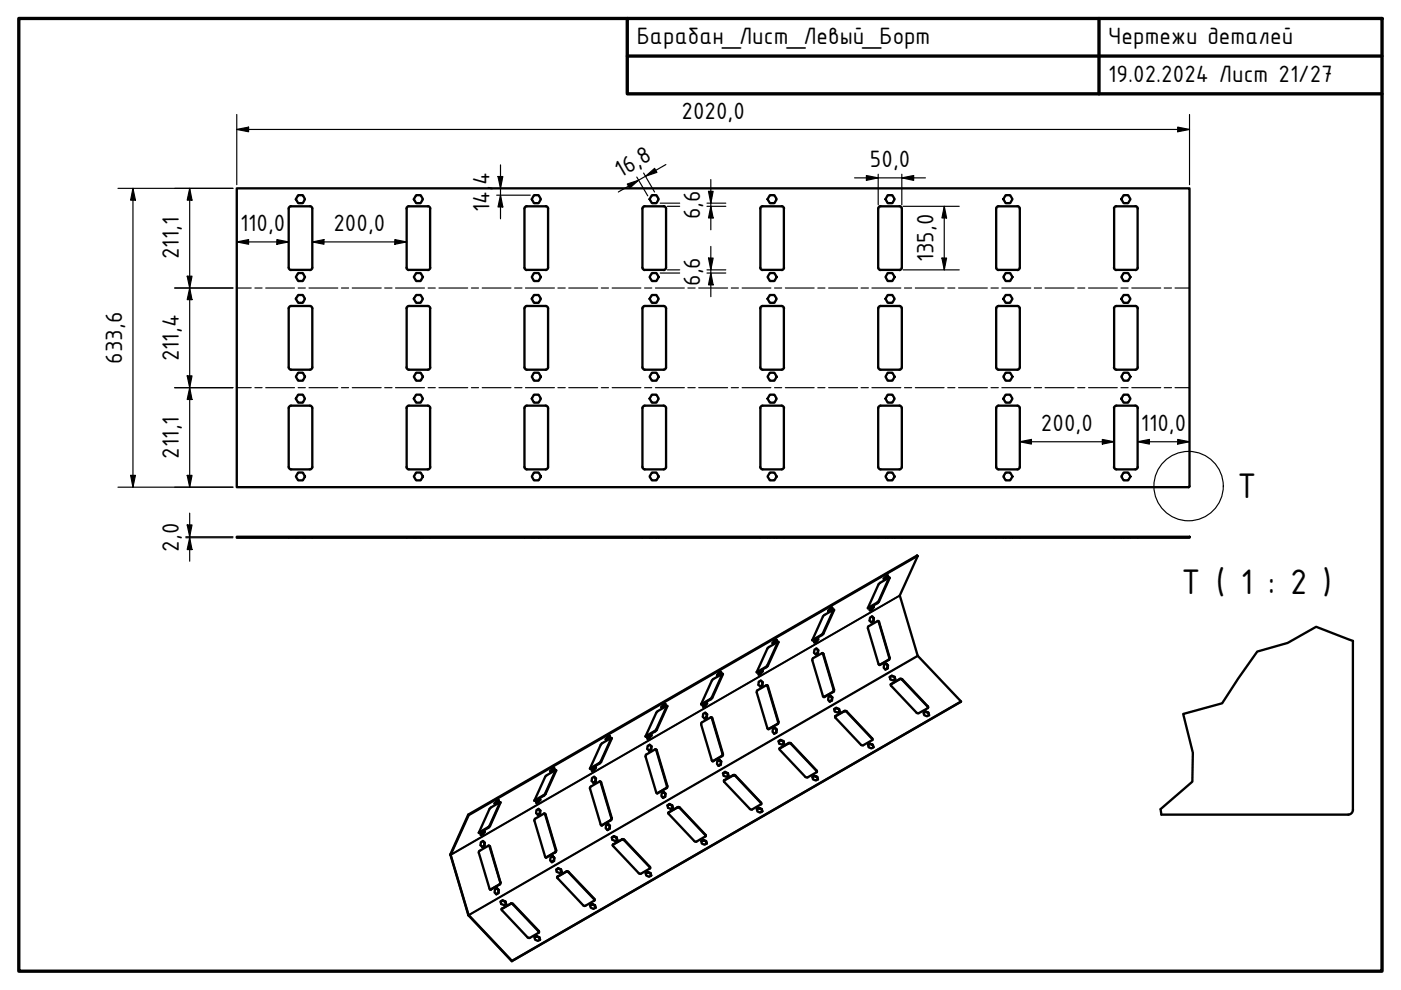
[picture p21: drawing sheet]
<svg xmlns="http://www.w3.org/2000/svg" width="297mm" height="210mm" viewBox="0 0 297 210" stroke-linecap="round" stroke-linejoin="round" font-family="sans-serif">
<defs><g id="words">
<g font-size="8.1">
<text x="262.3" y="105.7">T</text>
<text x="250.4" y="125.9">T ( 1 : 2 )</text>
</g>
<g font-size="5.4">
<text x="135" y="9.3">Барабан_Лист_Левый_Борт</text>
<text x="235" y="9.4">Чертежи деталей</text>
<text x="235" y="17.4">19.02.2024 Лист 21/27</text>
<text x="144.5" y="25.2">2020,0</text>
<text x="184.4" y="35.4">50,0</text>
<text x="103.8" y="39.2" transform="rotate(-90 103.8 39.2)">4</text>
<text x="131.6" y="37.8" transform="rotate(-30 131.6 37.8)">16,8</text>
<text x="103.8" y="44.9" transform="rotate(-90 103.8 44.9)">14,</text>
<text x="148.4" y="46.5" transform="rotate(-90 148.4 46.5)">6,6</text>
<text x="50.9" y="49">110,0</text>
<text x="70.7" y="49">200,0</text>
<text x="37.9" y="55" transform="rotate(-90 37.9 55)">211,1</text>
<text x="197.9" y="55.6" transform="rotate(-90 197.9 55.6)">135,0</text>
<text x="148.4" y="60.6" transform="rotate(-90 148.4 60.6)">6,6</text>
<text x="25.9" y="77.1" transform="rotate(-90 25.9 77.1)">633,6</text>
<text x="37.9" y="76.6" transform="rotate(-90 37.9 76.6)">211,4</text>
<text x="220.7" y="91.4">200,0</text>
<text x="241.9" y="91.4">110,0</text>
<text x="37.9" y="97.2" transform="rotate(-90 37.9 97.2)">211,1</text>
<text x="37.9" y="117" transform="rotate(-90 37.9 117)">2,0</text>
</g>
</g></defs>
<!-- layer: Bend Centerline (ISO) -->
<g fill="none" stroke="#000" stroke-width=".25">
<path d="M50.2 61.1h3.1M54 61.1h1.6M56.3 61.1h6.1M63.2 61.1h1.5M65.5 61.1h6.1M72.4 61.1h1.5M74.7 61.1h6.1M81.6 61.1h1.5M83.9 61.1h6.1M90.8 61.1h1.5M93.1 61.1h6.1M99.9 61.1h1.6"/>
<path d="M102.2 61.1h6.1M109.1 61.1h1.6M111.4 61.1h6.1M118.3 61.1h1.5M120.6 61.1h6.1M127.5 61.1h1.5M129.8 61.1h6.1M136.7 61.1h1.5M139 61.1h6.1M145.8 61.1h1.6M148.1 61.1h6.2M155 61.1h1.6"/>
<path d="M157.3 61.1h6.1M164.2 61.1h1.5M166.5 61.1h6.1M173.4 61.1h1.5M175.7 61.1h6.1M182.6 61.1h1.5M184.9 61.1h6.1M191.8 61.1h1.5M194.1 61.1h6.1M200.9 61.1h1.6M203.2 61.1h6.1M210.1 61.1h1.6"/>
<path d="M212.4 61.1h6.1M219.3 61.1h1.5M221.6 61.1h6.1M228.5 61.1h1.5M230.8 61.1h6.1M237.7 61.1h1.5M240 61.1h6.1M246.8 61.1h1.6M249.1 61.1h3.1M50.2 82.2h3.1M54 82.2h1.6M56.3 82.2h6.1"/>
<path d="M63.2 82.2h1.5M65.5 82.2h6.1M72.4 82.2h1.5M74.7 82.2h6.1M81.6 82.2h1.5M83.9 82.2h6.1M90.8 82.2h1.5M93.1 82.2h6.1M99.9 82.2h1.6M102.2 82.2h6.1M109.1 82.2h1.6M111.4 82.2h6.1"/>
<path d="M118.3 82.2h1.5M120.6 82.2h6.1M127.5 82.2h1.5M129.8 82.2h6.1M136.7 82.2h1.5M139 82.2h6.1M145.8 82.2h1.6M148.1 82.2h6.2M155 82.2h1.6M157.3 82.2h6.1M164.2 82.2h1.5M166.5 82.2h6.1"/>
<path d="M173.4 82.2h1.5M175.7 82.2h6.1M182.6 82.2h1.5M184.9 82.2h6.1M191.8 82.2h1.5M194.1 82.2h6.1M200.9 82.2h1.6M203.2 82.2h6.1M210.1 82.2h1.6M212.4 82.2h6.1M219.3 82.2h1.5M221.6 82.2h6.1"/>
<path d="M228.5 82.2h1.5M230.8 82.2h6.1M237.7 82.2h1.5M240 82.2h6.1M246.8 82.2h1.6M249.1 82.2h3.1"/>
</g>
<!-- layer: Visible (ISO) -->
<g fill="none" stroke="#000" stroke-width=".49">
<path d="M50.2 39.9h202v63.2l-.2 .2h-201.8zM61.2 56.7l.1 .3 .4 .3 4-.1M61.2 44.2v12.5M63.2 57.9h1l.5 .8-.5 .9h-1l-.5-.9zM63.2 41.4h1l.5 .8-.5 .9h-1l-.5-.9zM65.7 43.7h-4l-.4 .3-.1 .2M65.7 43.7l.3 .1 .2 .4M66.2 44.2v12.5M66.2 56.7l-.2 .5-.3 .1M86.2 56.7l.2 .5h.3l4 .1 .3-.1 .2-.5M86.2 44.2l.1-.2 .4-.3h4l.3 .1 .2 .4M86.2 44.2v12.5"/>
<path d="M88.2 57.9h1l.5 .8-.5 .9h-1l-.5-.9zM88.2 41.4h1l.5 .8-.5 .9h-1l-.5-.9zM91.2 44.2v12.5M111.2 44.2v12.5M111.2 56.7l.2 .5h.3l4 .1 .3-.1 .2-.5M111.2 44.2l.1-.2 .4-.3h4l.3 .1 .2 .4M113.2 57.9h1l.5 .8-.5 .9h-1l-.5-.9zM113.2 41.4h1l.5 .8-.5 .9h-1l-.5-.9zM116.2 44.2v12.5M136.2 56.7l.3 .5 .2 .1 4-.1M136.2 44.2v12.5M138.2 57.9h1l.5 .8-.5 .9h-1l-.5-.9z"/>
<path d="M138.2 41.4h1l.5 .8-.5 .9h-1l-.5-.9zM140.7 43.7h-4l-.4 .3-.1 .2M140.7 43.7l.3 .1 .2 .4M141.2 56.7l-.2 .5-.3 .1M141.2 44.2v12.5M161.2 56.7l.2 .5h.3l4 .1 .3-.1 .2-.5M161.2 44.2l.1-.2 .4-.3h4l.3 .1 .2 .4M161.2 44.2v12.5M163.2 57.9h1l.5 .8-.5 .9h-1l-.5-.9zM163.2 41.4h1l.5 .8-.5 .9h-1l-.5-.9zM166.2 44.2v12.5M186.2 44.2v12.5"/>
<path d="M186.2 56.7l.2 .5h.3l4 .1 .3-.1 .2-.5M186.2 44.2l.1-.2 .4-.3h4l.3 .1 .2 .4M188.2 57.9h1l.5 .8-.5 .9h-1l-.5-.9zM188.2 41.4h1l.5 .8-.5 .9h-1l-.5-.9zM191.2 44.2v12.5M211.2 44.2v12.5M211.2 56.7l.3 .5 .2 .1 4-.1M213.2 57.9h1l.5 .8-.5 .9h-1l-.5-.9zM213.2 41.4h1l.5 .8-.5 .9h-1l-.5-.9zM215.7 43.7h-4l-.4 .3-.1 .2M215.7 43.7l.4 .3 .1 .2M216.2 56.7l-.2 .5-.3 .1"/>
<path d="M216.2 44.2v12.5M236.2 56.7l.2 .5h.3l4 .1 .3-.1 .2-.5M236.2 44.2l.1-.2 .4-.3h4l.3 .1 .2 .4M236.2 44.2v12.5M238.2 57.9h1l.5 .8-.5 .9h-1l-.5-.9zM238.2 41.4h1l.5 .8-.5 .9h-1l-.5-.9zM241.2 44.2v12.5M61.2 65.4l.1 12.7 .4 .3h4M63.2 79h1l.5 .9-.5 .8h-1l-.5-.8zM63.2 62.5h1l.5 .9-.5 .8h-1l-.5-.8zM65.7 64.9h-4l-.4 .2-.1 .3M65.7 64.9h.3l.2 .5"/>
<path d="M66.2 65.4v12.5l-.2 .4-.3 .1M86.2 77.9l.2 .4 .3 .1h4l.3-.1 .2-.4M86.2 65.4l.1-.3 .4-.2h4h.3l.2 .5M86.2 65.4v12.5M88.2 79h1l.5 .9-.5 .8h-1l-.5-.8zM88.2 62.5h1l.5 .9-.5 .8h-1l-.5-.8zM91.2 65.4v12.5M111.2 65.4v12.5l.1 .2 .4 .3h4l.4-.3 .1-12.7M111.2 65.4l.1-.3 .4-.2h4l.4 .2 .1 .3M113.2 79h1l.5 .9-.5 .8h-1l-.5-.8zM113.2 62.5h1l.5 .9-.5 .8h-1l-.5-.8zM136.2 65.4l.1 12.7 .4 .3h4"/>
<path d="M138.2 79h1l.5 .9-.5 .8h-1l-.5-.8zM138.2 62.5h1l.5 .9-.5 .8h-1l-.5-.8zM140.7 64.9h-4l-.4 .2-.1 .3M140.7 64.9h.3l.2 .5M141.2 65.4v12.5l-.2 .4-.3 .1M161.2 77.9l.2 .4 .3 .1h4l.3-.1 .2-.4M161.2 65.4l.1-.3 .4-.2h4h.3l.2 .5M161.2 65.4v12.5M163.2 79h1l.5 .9-.5 .8h-1l-.5-.8zM163.2 62.5h1l.5 .9-.5 .8h-1l-.5-.8zM166.2 65.4v12.5M186.2 65.4v12.5l.1 .2 .4 .3h4l.4-.3 .1-12.7"/>
<path d="M186.2 65.4l.1-.3 .4-.2h4l.4 .2 .1 .3M188.2 79h1l.5 .9-.5 .8h-1l-.5-.8zM188.2 62.5h1l.5 .9-.5 .8h-1l-.5-.8zM211.2 65.4l.1 12.7 .4 .3h4M213.2 79h1l.5 .9-.5 .8h-1l-.5-.8zM213.2 62.5h1l.5 .9-.5 .8h-1l-.5-.8zM215.7 64.9h-4l-.4 .2-.1 .3M215.7 64.9l.4 .2 .1 .3M216.2 65.4v12.5l-.2 .4-.3 .1M236.2 77.9l.2 .4 .3 .1h4l.3-.1 .2-.4M236.2 65.4l.1-.3 .4-.2h4h.3l.2 .5M236.2 65.4v12.5"/>
<path d="M238.2 79h1l.5 .9-.5 .8h-1l-.5-.8zM238.2 62.5h1l.5 .9-.5 .8h-1l-.5-.8zM241.2 65.4v12.5M61.2 86.5l.1 12.8 .4 .2h4M63.2 83.7h1l.5 .8-.5 .9h-1l-.5-.9zM65.7 86h-4l-.4 .3-.1 .2M65.7 86l.3 .1 .2 .4M66.2 86.5v12.5l-.2 .4-.3 .1M86.2 99l.2 .4 .3 .1h4l.3-.1 .2-.4M86.2 86.5l.1-.2 .4-.3h4l.3 .1 .2 .4M86.2 86.5v12.5M88.2 83.7h1l.5 .8-.5 .9h-1l-.5-.9z"/>
<path d="M91.2 86.5v12.5M111.2 86.5l.1 12.8 .4 .2h4l.3-.1 .2-.4v-12.5M111.2 86.5l.1-.2 .4-.3h4l.4 .3 .1 .2M113.2 83.7h1l.5 .8-.5 .9h-1l-.5-.9zM136.2 86.5l.1 12.8 .4 .2h4M138.2 83.7h1l.5 .8-.5 .9h-1l-.5-.9zM140.7 86h-4l-.4 .3-.1 .2M140.7 86l.3 .1 .2 .4M141.2 86.5v12.5l-.2 .4-.3 .1M161.2 99l.2 .4 .3 .1h4l.3-.1 .2-.4M161.2 86.5l.1-.2 .4-.3h4l.3 .1 .2 .4M161.2 86.5v12.5"/>
<path d="M163.2 83.7h1l.5 .8-.5 .9h-1l-.5-.9zM166.2 86.5v12.5M186.2 86.5l.1 12.8 .4 .2h4l.3-.1 .2-.4v-12.5M186.2 86.5l.1-.2 .4-.3h4l.4 .3 .1 .2M188.2 83.7h1l.5 .8-.5 .9h-1l-.5-.9zM211.2 86.5l.1 12.8 .4 .2h4M213.2 83.7h1l.5 .8-.5 .9h-1l-.5-.9zM215.7 86h-4l-.4 .3-.1 .2M215.7 86l.4 .3 .1 .2M216.2 86.5v12.5l-.2 .4-.3 .1M236.2 99l.2 .4 .3 .1h4l.3-.1 .2-.4M236.2 86.5l.1-.2 .4-.3h4l.3 .1 .2 .4"/>
<path d="M236.2 86.5v12.5M238.2 83.7h1l.5 .8-.5 .9h-1l-.5-.9zM241.2 86.5v12.5M50.2 113.8h202v.2h-202zM63.2 100.2h1l.5 .8-.5 .8h-1l-.5-.8zM88.2 100.2h1l.5 .8-.5 .8h-1l-.5-.8zM113.2 100.2h1l.5 .8-.5 .8h-1l-.5-.8zM138.2 100.2h1l.5 .8-.5 .8h-1l-.5-.8zM163.2 100.2h1l.5 .8-.5 .8h-1l-.5-.8zM188.2 100.2h1l.5 .8-.5 .8h-1l-.5-.8zM194.6 117.9l-.2-.1-95.1 54.9-3.8 8.5 3.8 12.9 9.2 9.7 95.2-55-9.1-9.8-3.8-12.7 3.8-8.4-95.2 54.9M213.2 100.2h1l.5 .8-.5 .8h-1l-.5-.8z"/>
<path d="M238.2 100.2h1l.5 .8-.5 .8h-1l-.5-.8zM162.8 137.4l2.3-1.3-2.4 5.2-2.3 1.3zM164.6 135.6v.1M164.6 135.7l-.8 .7M164.6 135.7l.1 .1-.4 .4M164.7 135.8l-.1-.2-.5 .2-.3 .5 .1 .2 .4-.3-.1-.1M165 136.1l-2.3 5-2.3 1.4M172.4 139.6l1.9-1.1 .3 .1 2.2 7.6-.1 .5-2 1.1-.2-.2-2.3-7.6zM173.1 137.5l.4 .4-.1 .6M173.4 138.5l-.5 .2M173.4 135.4l-.4 .5-.4 .3M173.4 135.5l-.4 .1-.4 .5 .1 .2 .4-.3-.1-.1"/>
<path d="M173.4 137.8v.7l-.4 .2-.4-.3 .1-.7 .4-.2 .4 .4M173.5 135.5l-.4 .5M174.3 138.5l2.5 7.8-.2 .4-1.9 1.1M176.4 128.8v.1M176.4 128.9l-.8 .7M176.4 128.9l.1 .1-.4 .4M176.5 129l-.1-.2-.5 .2-.3 .5v.2l.5-.3-.1-.1M176.7 129.3l.1 .1-2.2 5-2.3 1.4-.1-.1M176.7 129.3l-2.1 1.3-2.4 5.1M176.7 129.3l-2.2 5-2.3 1.4M184.1 132.8l2-1.1 .2 .1 2.3 7.7-.1 .4-2 1.1-.2-.2-2.3-7.6zM184.9 130.7l.4 .4-.1 .6"/>
<path d="M185.1 131.7l-.4 .2M185.2 128.6l-.4 .5-.4 .3M185.2 128.7l-.5 .1-.3 .5 .1 .2 .4-.3-.1-.1M185.2 131.1v.6l-.5 .3-.3-.4 .1-.6 .4-.3 .4 .4M185.3 128.7l-.4 .5M186.1 131.7l.2 .1 2.3 7.7-.2 .4-2 1.1M186.3 123.8l2.3-1.4-2.3 5.2-2.3 1.4zM188.1 122l.1 .1M188.2 122.1l-.8 .7M188.2 122.1l.1 .1-.4 .4M188.3 122.2l-.1-.2-.5 .2-.3 .5v.2l.5-.3h-.1M188.5 122.4l-2.2 5.1-2.3 1.4"/>
<path d="M286.8 135.9v35.8a1.01 1.01 0 0 1-1 1h-39.6M127.5 157.7l2.2-1.2-2.3 5.1-2.3 1.4zM129.2 156l.1 .1M129.3 156.1l-.9 .7M129.3 156.1l-.3 .6M129.3 156.2v-.2l-.5 .2-.4 .5 .1 .2 .5-.2-.1-.1M129.6 156.5l-2.3 5.1-2.2 1.3M137.7 157.9l.4 .4v.6M138 158.9l-.4 .2M138 155.8l-.3 .6-.4 .2M138.1 155.9v.1v-.2l-.5 .2-.4 .5 .1 .2 .4-.3M138.1 158.3v.6l-.5 .3-.4-.4 .1-.6 .5-.3 .3 .4"/>
<path d="M138.1 156l-.3 .4M139 158.9l2.4 7.8-.1 .3-2 1.2M139.3 150.9l2.2-1.3-2.3 5.3-2.3 1.3zM141 149.2v.1M141 149.3l-.8 .7M141 149.3l-.2 .6M141.1 149.4l-.1-.2-.4 .2-.4 .5 .1 .2 .5-.2-.1-.1M141.4 149.7l-2.4 5.1-2.1 1.3M148.7 153.2l2-1.1 .3 .2 2.3 7.5-.2 .5-1.9 1.1-.3-.2-2.2-7.6zM149.5 151.1l.4 .3v.7M149.8 152.1l-.4 .2M149.8 149l-.3 .5-.5 .3"/>
<path d="M149.9 149.1v-.2l-.5 .3-.4 .5 .1 .2 .4-.4M149.9 151.4v.7l-.5 .3-.4-.4 .1-.7 .4-.2 .4 .3M149.9 149.2l-.4 .4M150.8 152.1l2.4 7.8-.1 .3-2 1.2M151.1 144.1l2.2-1.2-2.3 5.2-2.3 1.3zM152.8 142.4v.1M152.8 142.5l-.8 .7M152.8 142.5l.1 .1-.4 .5M152.9 142.6l-.1-.2-.4 .2-.4 .5 .1 .2 .4-.2-.1-.2M153.2 142.9l-2.4 5.1-2.1 1.3M160.5 146.5l2-1.2 .3 .2 2.3 7.5-.2 .5-1.9 1.1-.3-.2-2.3-7.6zM161.3 144.3l.4 .4-.1 .6"/>
<path d="M161.6 145.3l-.5 .2M161.6 142.2l-.3 .5-.5 .3M161.6 142.3v-.2l-.4 .3-.4 .5 .1 .2 .4-.4M161.6 144.6v.7l-.4 .3-.4-.4 .1-.7 .4-.2 .4 .4M161.7 142.3l-.4 .5M162.6 145.3l2.4 7.8-.2 .4-1.9 1.1M164.3 154.3l.4 .4-.4-.4-.4 .3-.1 .6 .3 .4 .5-.3v-.6M164.5 155.3l-.4 .2M164.7 154.7l-.1 .6M165.3 158.8l2-1.2 .4 .1 5.4 5.7 .1 .3M165.3 158.6l2-1.1h.3l5.5 5.9 .1 .3-2 1.2-.4-.2-5.5-5.7zM165.5 156.9l-.4 .2 .1 .6 .6 .2 .4-.3-.1-.5-.6-.1"/>
<path d="M166.1 157.2l.1 .5M166.1 157.1l-.6-.2-.4 .3M176 147.5l.5 .4-.4-.4-.5 .2v.7l.3 .4 .5-.3v-.7M176.3 148.5l-.4 .2M176.5 147.9l-.1 .6M177.1 151.9l2-1.1 .4 .1 5.4 5.7 .1 .3M177.1 151.8l2.1-1.1h.2l5.5 5.9 .1 .2-2 1.2-.4-.1-5.5-5.7zM177.3 150.1l-.5 .2 .2 .5 .6 .3 .4-.3-.1-.5-.6-.2M177.9 150.4l.1 .4M177.9 150.3l-.6-.2-.5 .3M184.4 157.7l.7 .2-.6-.2-.5 .3M184.5 157.7l-.5 .2 .1 .5 .6 .3 .5-.3"/>
<path d="M185 158l.2 .4M185.1 157.9l.1 .5M187.9 140.7l.4 .4-.4-.4-.5 .3v.6l.3 .4 .5-.3v-.6M188.1 141.7l-.4 .2M188.3 141.1l-.1 .6M188.8 145.1l2.1-1.2 .4 .1 5.5 5.8v.2l-2 1.2h-.3l-5.6-5.8zM188.8 145.1l2.1-1.1h.3l5.5 5.8v.3M189.1 143.3l-.5 .2 .2 .5 .6 .3 .4-.3-.1-.5-.6-.2M189.7 143.6l.1 .5M189.7 143.5l-.6-.2-.5 .3M196.3 150.9l.5 .2-.5-.3-.5 .4M196.3 150.8l-.5 .3 .1 .5 .6 .3 .5-.3"/>
<path d="M196.8 151.2l.2 .5M196.8 151.1l.2 .5M203.8 148.7l-95.3 55M99.3 172.7l.1 .1-3.8 8.5 3.7 12.7 9.2 9.8M102.4 178.3l.4 .4-.1 .6M102.6 179.3l-.4 .3M102.7 176.2l-.4 .5-.4 .3M102.7 176.3l.1 .1-.1-.2-.4 .2-.4 .5 .1 .2 .4-.3-.1-.1M102.7 178.7v.6l-.4 .3M102.8 178.7l-.4-.4-.4 .3-.1 .6 .4 .4M102.8 176.4l-.4 .4M103.6 179.3l2.4 7.7v.5l-2.1 1.1"/>
<path d="M103.9 171.3l2.3-1.2-2.3 5.1-2.4 1.4zM105.7 169.6v.1M105.7 169.7l-.8 .7M105.7 169.7l-.3 .6M105.8 169.8l-.1-.2-.5 .3-.4 .4 .2 .2 .3-.3M106 170.1l-2.3 5.1-2.2 1.3M113.4 173.6l2-1.1 .3 .2 2.2 7.6-.1 .4-2 1.1-.2-.2-2.3-7.6zM114.2 171.5l.4 .4-.1 .6M114.4 172.5l-.4 .3M114.5 169.4l-.4 .5-.4 .3M114.5 169.5l.1 .1-.1-.2-.4 .2-.4 .5v.2l.5-.3-.1-.1M114.5 171.9v.6l-.4 .3-.4-.4v-.6l.5-.3 .4 .4"/>
<path d="M114.6 169.6l-.4 .4M115.4 172.5l2.4 7.8v.4l-2.1 1.1M115.7 164.5l2.2-1.2-2.3 5.1-2.3 1.4zM117.4 162.8l.1 .1M117.5 162.9l-.8 .7M117.5 162.9l-.3 .5M117.5 163v-.2l-.5 .3-.4 .4 .1 .2 .5-.3h-.1M117.8 163.3l-2.3 5.1-2.2 1.3M125.2 166.8l2-1.1 .3 .2 2.2 7.6-.1 .3-2 1.2-.2-.2-2.3-7.7zM125.9 164.7l.5 .4-.1 .6M126.2 165.7l-.4 .2M126.3 162.6l-.4 .5-.4 .3"/>
<path d="M126.3 162.7l.1 .1-.1-.2-.5 .2-.4 .5 .1 .2 .5-.3-.1-.1M126.3 165.1v.6l-.5 .3-.4-.4 .1-.6 .5-.3 .4 .4M126.4 162.8l-.4 .4M127.2 165.7l2.4 7.8-.1 .3-2 1.2M128.9 174.7l.4 .4-.3-.4-.5 .3-.1 .6 .4 .4 .5-.3v-.6M129.2 175.7l-.4 .3M129.3 175.1v.6M130 179l-.1 .3 5.6 5.9 .3 .1 2-1.2v-.3l-5.5-5.8-.4-.1-2 1.3M130.2 177.3l-.5 .3 .1 .4 .6 .3 .5-.3-.2-.5v.1l-.6-.3M130.7 177.6l.1 .5M130.7 177.5l-.5-.2-.5 .3M131.9 178h.4l5.5 6.1"/>
<path d="M136.9 160l2.1-1.1 .2 .2 2.3 7.6-.1 .4-2 1.1-.3-.2-2.3-7.7zM140.7 167.9l.4 .4-.3-.4-.5 .3-.1 .6 .4 .4 .4-.3v-.6M141 168.9l-.5 .3M141.1 168.3l-.1 .6M141.7 172.4l2-1.2h.3l5.5 5.9 .1 .2M141.7 172.3l2.1-1.2 .3 .1 5.5 5.8v.3l-2 1.2-.3-.1-5.6-5.9zM142 170.5l-.5 .2 .1 .6 .6 .2 .5-.3-.2-.5-.6-.1M142.5 170.8l.1 .5M142.5 170.7l-.5-.2-.5 .3M149.1 178.2l.6 .1-.6-.3-.4 .4M149.1 178l-.4 .3 .1 .6 .6 .2 .5-.3M149.7 178.4l.1 .5"/>
<path d="M149.7 178.3l.2 .5M152.5 161.1l.4 .4-.4-.4-.4 .3-.1 .6 .4 .4 .4-.3v-.6M152.8 162.1l-.5 .2M152.9 161.5l-.1 .6M153.5 165.6l1.9-1.2h.4l5.5 5.9 .1 .2M153.6 165.4l1.9-1.1 .4 .1 5.5 5.8v.3l-2 1.2-.3-.1-5.6-5.9zM153.7 163.7l-.4 .2 .1 .6 .6 .2 .4-.3-.1-.5-.6-.1M154.3 164l.1 .5M154.3 163.9l-.6-.2-.4 .3M160.9 171.3l.6 .2-.6-.2-.4 .3M160.9 171.3l-.5 .2 .2 .5 .6 .3 .4-.3-.1-.5M161.5 171.6l.1 .4"/>
<path d="M172.6 164.5l.7 .2-.6-.2-.4 .3M172.7 164.5l-.5 .2 .2 .5 .6 .3 .4-.3-.1-.5M173.2 164.8l.2 .4M101.6 180.4l2-1.1 .3 .1 2.3 7.7-.2 .4-2 1.1-.2-.2-2.3-7.6zM105.3 188.3l.5 .4-.4-.4-.4 .3-.2 .6 .4 .4 .5-.3v-.6M105.6 189.3l-.4 .2M105.8 188.7l-.1 .6M106.3 192.8l2-1.2 .4 .1 5.6 6M106.4 192.7l2-1.2 .3 .1 5.5 5.8 .1 .3-2 1.2h-.3l-5.6-6zM106.6 190.9l-.5 .2 .2 .6 .6 .2 .4-.2-.1-.6-.7-.1M107.1 191.2l.2 .5M107.2 191.1l-.6-.2-.4 .3"/>
<path d="M113.7 198.5l.7 .2-.6-.2-.5 .3M113.8 198.5l-.5 .2 .2 .5 .6 .3 .4-.3-.1-.5M114.3 198.8l.1 .5M117.1 181.5l.4 .4-.3-.4-.5 .3-.1 .6 .4 .4 .5-.3v-.6M117.4 182.5l-.4 .3M117.5 181.9v.6M118.1 186l2.1-1.2 .3 .1 5.5 6M118.2 185.9l2-1.2 .3 .1 5.5 5.8v.3l-1.9 1.2-.4-.1-5.6-5.9zM118.4 184.1l-.5 .3 .1 .5 .6 .2 .5-.2-.1-.6-.1 .1-.6-.2M118.9 184.4l.2 .5M119 184.3l-.6-.2-.5 .3M125.5 191.7l.6 .3 .1-.1-.6-.2-.5 .3"/>
<path d="M125.6 191.7l-.5 .2 .1 .5 .6 .3 .5-.3-.1-.5M126.1 192l.2 .5M137.3 185l.6 .2v-.1l-.6-.2-.4 .3M137.3 184.9l-.4 .2 .1 .5 .6 .3 .5-.3-.2-.5M137.9 185.2l.1 .5"/>
</g>
<!-- layer: Hidden (ISO) -->
<g fill="none" stroke="#000" stroke-width=".35">
<path d="M61.2 113.8v.1M61.2 113.9v.1M62.7 113.8v.1M62.7 113.9v.1M63.2 113.8v.1M63.2 113.9v.1M64.2 113.8v.1M64.2 113.9v.1M64.7 113.8v.1M64.7 113.9v.1M66.2 113.8v.1M66.2 113.9v.1"/>
<path d="M86.2 113.8v.1M86.2 113.9v.1M87.7 113.8v.1M87.7 113.9v.1M88.2 113.8v.1M88.2 113.9v.1M89.2 113.8v.1M89.2 113.9v.1M89.7 113.8v.1M89.7 113.9v.1M91.2 113.8v.1M91.2 113.9v.1"/>
<path d="M111.2 113.8v.1M111.2 113.9v.1M112.7 113.8v.1M112.7 113.9v.1M113.2 113.8v.1M113.2 113.9v.1M114.2 113.8v.1M114.2 113.9v.1M114.7 113.8v.1M114.7 113.9v.1M116.2 113.8v.1M116.2 113.9v.1"/>
<path d="M136.2 113.8v.1M136.2 113.9v.1M137.7 113.8v.1M137.7 113.9v.1M138.2 113.8v.1M138.2 113.9v.1M139.2 113.8v.1M139.2 113.9v.1M139.7 113.8v.1M139.7 113.9v.1M141.2 113.8v.1M141.2 113.9v.1"/>
<path d="M161.2 113.8v.1M161.2 113.9v.1M162.7 113.8v.1M162.7 113.9v.1M163.2 113.8v.1M163.2 113.9v.1M164.2 113.8v.1M164.2 113.9v.1M164.7 113.8v.1M164.7 113.9v.1M166.2 113.8v.1M166.2 113.9v.1"/>
<path d="M186.2 113.8v.1M186.2 113.9v.1M187.7 113.8v.1M187.7 113.9v.1M188.2 113.8v.1M188.2 113.9v.1M189.2 113.8v.1M189.2 113.9v.1M189.7 113.8v.1M189.7 113.9v.1M191.2 113.8v.1M191.2 113.9v.1"/>
<path d="M211.2 113.8v.1M211.2 113.9v.1M212.7 113.8v.1M212.7 113.9v.1M213.2 113.8v.1M213.2 113.9v.1M214.2 113.8v.1M214.2 113.9v.1M214.7 113.8v.1M214.7 113.9v.1M216.2 113.8v.1M216.2 113.9v.1"/>
<path d="M236.2 113.8v.1M236.2 113.9v.1M237.7 113.8v.1M237.7 113.9v.1M238.2 113.8v.1M238.2 113.9v.1M239.2 113.8v.1M239.2 113.9v.1M239.7 113.8v.1M239.7 113.9v.1M241.2 113.8v.1M241.2 113.9v.1"/>
</g>
<!-- layer: Visible Narrow (ISO) -->
<g fill="none" stroke="#000" stroke-width=".35">
<path d="M194.4 117.8l.1 .1M165 136.1l.1 .1M172.3 135.7h.1M174.2 134.6l.1 .1M174.5 134.2l.1 .1M174.5 138.6h.1M176.7 129.3l.1 .1M184.1 128.9h.1M185.9 127.8l.2 .1M186.3 127.4l.1 .1M186.3 131.8h.1M188.4 139.9h.1"/>
<path d="M188.5 122.4l.1 .2M188.5 139.4l.1 .1M190.8 126.2l-95.3 54.9M190.8 126.3l-95.3 55M194.6 139l-95.3 55M194.6 139.1l-95.2 55M129.6 156.5l.1 .1M136.9 156.1l.1 .1M138.8 155l.1 .1M139.1 154.7l.1 .1M139.1 159.1h.1M141.4 149.7l.1 .1"/>
<path d="M148.7 149.3l.1 .1M150.6 148.2l.1 .1M150.9 147.8l.1 .2M150.9 152.3h.1M153.2 142.9h.1M153.2 159.8h.1M160.5 142.5l.1 .1M162.4 141.4l.1 .1M162.7 141l.1 .1M162.7 145.5h.1M162.9 154.6h.1M164.8 153.5h.1"/>
<path d="M165 153h.1M165.3 158.6v.1M167.3 157.5l-.1 .1M167.7 157.6v.1M174.7 147.7l.1 .1M176.6 146.7h.1M176.7 146.2h.1M177.1 151.8v.1M179 150.7v.1M179.5 150.8v.1M184.9 156.6h.1M186.5 141h.1"/>
<path d="M188.9 145v.1M190.8 143.9v.1M191.3 144l-.1 .1M196.7 149.8h.1M101.6 176.5l.1 .1M103.5 175.4v.1M103.8 175.1l.1 .1M103.8 179.5h.1M106 170.1l.1 .1M113.3 169.7l.2 .1M115.3 168.6v.1M115.6 168.3h.1"/>
<path d="M115.6 172.6l.1 .1M117.8 163.3l.1 .1M125.2 162.9v.1M127 161.8l.1 .1M127.4 161.5h.1M127.4 165.9h.1M127.6 175h.1M129.5 173.9h.1M129.6 173.5h.1M130 179v.1M131.9 177.9v.1M132.4 178l-.1 .1"/>
<path d="M139.4 168.2h.1M141.3 167.1h.1M141.4 166.7h.1M141.8 172.2l-.1 .1M143.7 171.1v.1M144.1 171.2v.1M149.6 177l-.1 .1M151.2 161.4h.1M153 160.3h.1M153.6 165.4l-.1 .1M155.5 164.3l-.1 .1M155.9 164.4v.1"/>
<path d="M161.4 170.2l-.1 .1M173.1 163.4h.1M104 188.6h.1M105.9 187.5h.1M106 187l.1 .1M106.4 192.7h.1M108.3 191.6h.1M108.8 191.6l-.1 .1M114.2 197.4v.1M115.8 181.8h.1M117.7 180.7h.1M117.8 180.3h.1"/>
<path d="M118.2 185.8v.1M120.1 184.7v.1M120.5 184.9h.1M126 190.6v.1M137.8 183.8v.1"/>
</g>
<!-- layer: Break Line (ISO) -->
<path d="M286.8 135.9l-7.8-3-6 3.4-6.4 1.8-4 5.7-3.5 5.3-8.2 2.3 2 8.2-.1 6.1-6.7 5.9 .1 1.1" fill="none" stroke="#000" stroke-width=".49"/>
<!-- layer: Detail Boundary (ISO) -->
<circle cx="252" cy="103.1" r="7.4" fill="none" stroke="#000" stroke-width=".25"/>
<!-- layer: Border (ISO) -->
<path d="M4 3.9h289v202h-289zM133 3.9v16h160M133 11.9h160M233 3.9v16" fill="none" stroke="#000" stroke-width=".71"/>
<!-- layer: Dimension (ISO) -->
<g fill="none" stroke="#000" stroke-width=".25">
<path d="M25 39.9h24.4M28.2 39.9l.5 2.5h-1zM28.2 39.9v63.4M40.2 39.9l.5 2.5h-1zM40.2 39.9v63.4M50.2 27.4l2.5-.4v.9zM50.2 27.4h202M50.2 24.3v14.9M105.6 37.4h1l-.5 2.5zM106.1 35v11.4M133 39l2.4-.8-1.9 1.7zM135 37.5l2.3 4"/>
<path d="M136.5 36.7l2.3 4M136.9 37.4l1.9-1.7 .5 .8zM141.2 34.9l-10.1 5.8M150.7 38.1v10.6M181.2 37.7h15M183.7 37.2l2.5 .5-2.5 .5zM186.2 36.9v6.5M191.2 37.7l2.5-.5v1zM191.2 36.9v6.5M249.7 27l2.5 .4-2.5 .5zM252.2 24.3v14.9M39.7 58.6h1l-.5 2.5z"/>
<path d="M50.2 51.3l2.5-.5v1zM50.2 51.3h11M58.7 50.8l2.5 .5-2.5 .5zM66.2 51.3l2.5-.5v1zM66.2 51.3h20M83.7 50.8l2.5 .5-2.5 .5zM105.3 41.4h7.1M106.1 41.4l.5 2.5h-1zM140 43.1h4.1M140 57.9h4.1M141.5 43.7h2.6M141.5 57.2h2.6"/>
<path d="M149.9 43.7h4M149.9 57.2h4M149.9 43.1h4M149.9 57.9h4M150.2 40.6h1l-.5 2.5zM150.2 54.7h1l-.5 2.5zM150.7 43.7l.5 2.5h-1zM150.7 57.9l.5 2.5h-1zM150.7 52.2v10.7M191.5 43.7h11.9M191.5 57.2h11.9M199.7 54.7h1l-.5 2.5z"/>
<path d="M200.2 43.7l.5 2.5h-1zM200.2 43.7v13.5M37 61.1h12.4M39.7 79.7h1l-.5 2.5zM40.2 61.1l.5 2.4h-1zM37 82.2h12.4M40.2 82.2l.5 2.5h-1zM216.2 93.7l2.5-.5v1zM216.2 93.7h20M233.7 93.2l2.5 .5-2.5 .5zM241.2 93.7l2.5-.5v1zM241.2 93.7h11"/>
<path d="M249.7 93.2l2.5 .5-2.5 .5zM25 103.3h24.4M27.7 100.8h1l-.5 2.5zM39.4 114h10M39.4 113.8h10M39.7 111.3h1l-.5 2.5zM39.7 100.8h1l-.5 2.5zM40.2 114l.5 2.5h-1zM40.2 108.8v10.2"/>
</g>
<g fill="#000">
<path d="M50.2 27.4l2.5-.4v.9zM105.6 37.4h1l-.5 2.5zM133 39l2.4-.8-1.9 1.7zM136.9 37.4l1.9-1.7 .5 .8zM183.7 37.2l2.5 .5-2.5 .5zM191.2 37.7l2.5-.5v1zM249.7 27l2.5 .4-2.5 .5zM28.2 39.9l.5 2.5h-1zM39.7 58.6h1l-.5 2.5zM40.2 39.9l.5 2.5h-1zM50.2 51.3l2.5-.5v1zM58.7 50.8l2.5 .5-2.5 .5z"/>
<path d="M66.2 51.3l2.5-.5v1zM83.7 50.8l2.5 .5-2.5 .5zM106.1 41.4l.5 2.5h-1zM150.2 40.6h1l-.5 2.5zM150.2 54.7h1l-.5 2.5zM150.7 43.7l.5 2.5h-1zM199.7 54.7h1l-.5 2.5zM200.2 43.7l.5 2.5h-1zM39.7 79.7h1l-.5 2.5zM40.2 61.1l.5 2.4h-1zM150.7 57.9l.5 2.5h-1zM40.2 82.2l.5 2.5h-1z"/>
<path d="M216.2 93.7l2.5-.5v1zM233.7 93.2l2.5 .5-2.5 .5zM241.2 93.7l2.5-.5v1zM249.7 93.2l2.5 .5-2.5 .5zM27.7 100.8h1l-.5 2.5zM39.7 111.3h1l-.5 2.5zM39.7 100.8h1l-.5 2.5zM40.2 114l.5 2.5h-1z"/>
</g>
<use href="#words"/>
</svg>
